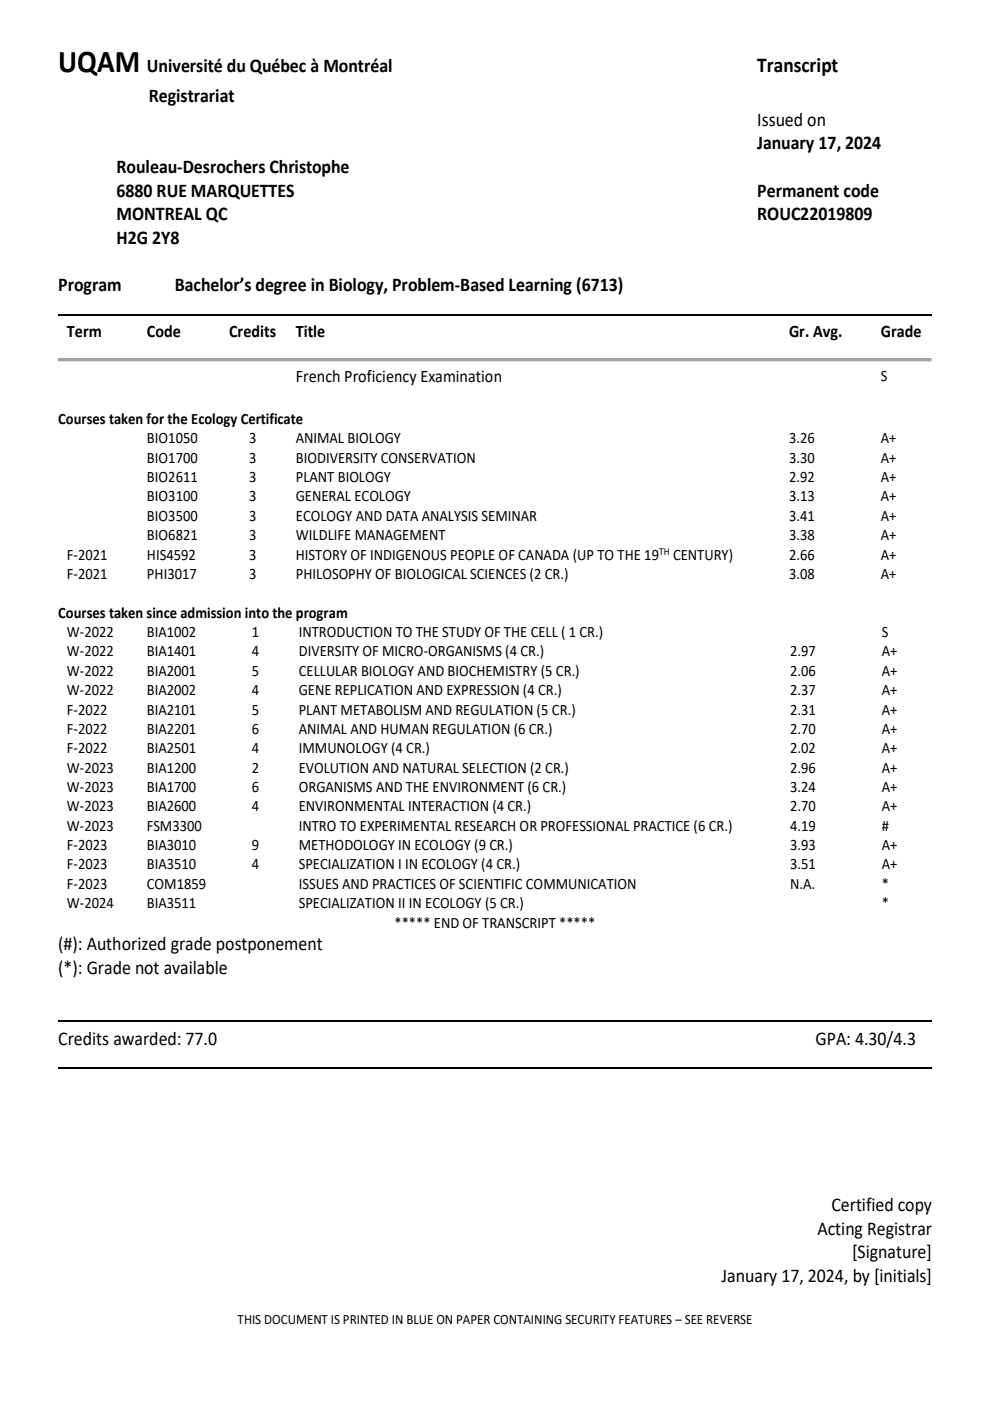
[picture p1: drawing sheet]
<svg xmlns="http://www.w3.org/2000/svg" width="210mm" height="297mm" viewBox="0 0 210 297" stroke-linecap="round" stroke-linejoin="round" font-family="sans-serif">
<defs><g id="words">
<text font-size="6.7" x="12.3" y="15.3">UQAM</text>
<text font-size="4.5" x="160.5" y="15.3">Transcript</text>
<g font-size="4.1">
<text x="31.2" y="15.3">Université du Québec à Montréal</text>
<text x="31.5" y="21.6">Registrariat</text>
<text x="160.5" y="26.6">Issued on</text>
<text x="160.5" y="31.7">January 17, 2024</text>
<text x="24.7" y="36.7">Rouleau-Desrochers Christophe</text>
<text x="24.7" y="41.7">6880 RUE MARQUETTES</text>
<text x="160.5" y="41.7">Permanent code</text>
<text x="24.7" y="46.7">MONTREAL QC</text>
<text x="160.5" y="46.7">ROUC22019809</text>
<text x="24.7" y="51.7">H2G 2Y8</text>
<text x="12.3" y="61.8">Program</text>
<text x="37" y="61.8">Bachelor’s degree in Biology, Problem-Based Learning (6713)</text>
<text x="12.3" y="201.5">(#): Authorized grade postponement</text>
<text x="12.3" y="206.5">(*): Grade not available</text>
<text x="12.3" y="221.6">Credits awarded: 77.0</text>
<text x="172.9" y="221.6">GPA: 4.30/4.3</text>
<text x="176.3" y="256.7">Certified copy</text>
<text x="173.3" y="261.8">Acting Registrar</text>
<text x="180.7" y="266.8">[Signature]</text>
<text x="153" y="271.8">January 17, 2024, by [initials]</text>
</g>
<g font-size="3.7">
<text x="14.2" y="71.5">Term</text>
<text x="31.2" y="71.5">Code</text>
<text x="48.6" y="71.5">Credits</text>
<text x="62.7" y="71.5">Title</text>
<text x="167.3" y="71.5">Gr. Avg.</text>
<text x="186.8" y="71.5">Grade</text>
<text x="62.7" y="81.1">French Proficiency Examination</text>
</g>
<g font-size="3.4">
<text x="186.8" y="80.7">S</text>
<text x="12.3" y="89.9">Courses taken for the Ecology Certificate</text>
<text x="31.2" y="94">BIO1050</text>
<text x="52.8" y="94">3</text>
<text x="62.7" y="94">ANIMAL BIOLOGY</text>
<text x="167.3" y="94">3.26</text>
<text x="186.8" y="94">A+</text>
<text x="31.2" y="98.1">BIO1700</text>
<text x="52.8" y="98.1">3</text>
<text x="62.7" y="98.1">BIODIVERSITY CONSERVATION</text>
<text x="167.3" y="98.1">3.30</text>
<text x="186.8" y="98.1">A+</text>
<text x="31.2" y="102.2">BIO2611</text>
<text x="31.2" y="106.3">BIO3100</text>
<text x="52.8" y="102.2">3</text>
<text x="52.8" y="106.3">3</text>
<text x="62.7" y="102.2">PLANT BIOLOGY</text>
<text x="62.7" y="106.3">GENERAL ECOLOGY</text>
<text x="167.3" y="102.2">2.92</text>
<text x="167.3" y="106.3">3.13</text>
<text x="186.8" y="102.2">A+</text>
<text x="186.8" y="106.3">A+</text>
<text x="31.2" y="110.4">BIO3500</text>
<text x="52.8" y="110.4">3</text>
<text x="62.7" y="110.4">ECOLOGY AND DATA ANALYSIS SEMINAR</text>
<text x="167.3" y="110.4">3.41</text>
<text x="186.8" y="110.4">A+</text>
<text x="14.2" y="118.6">F-2021</text>
<text x="31.2" y="114.5">BIO6821</text>
<text x="31.2" y="118.6">HIS4592</text>
<text x="52.8" y="114.5">3</text>
<text x="52.8" y="118.6">3</text>
<text x="62.7" y="114.5">WILDLIFE MANAGEMENT</text>
<text x="62.7" y="118.6">HISTORY OF INDIGENOUS PEOPLE OF CANADA (UP TO THE 19</text>
<text x="142.7" y="118.6">CENTURY)</text>
<text x="167.3" y="114.5">3.38</text>
<text x="167.3" y="118.6">2.66</text>
<text x="186.8" y="114.5">A+</text>
<text x="186.8" y="118.6">A+</text>
<text x="14.2" y="122.7">F-2021</text>
<text x="31.2" y="122.7">PHI3017</text>
<text x="52.8" y="122.7">3</text>
<text x="62.7" y="122.7">PHILOSOPHY OF BIOLOGICAL SCIENCES (2 CR.)</text>
<text x="167.3" y="122.7">3.08</text>
<text x="186.8" y="122.7">A+</text>
<text x="12.3" y="130.9">Courses taken since admission into the program</text>
<text x="14.2" y="135.1">W-2022</text>
<text x="31.1" y="135.1">BIA1002</text>
<text x="53.4" y="135.1">1</text>
<text x="63.3" y="135.1">INTRODUCTION TO THE STUDY OF THE CELL ( 1 CR.)</text>
<text x="187" y="135.1">S</text>
<text x="14.2" y="139.1">W-2022</text>
<text x="14.2" y="143.3">W-2022</text>
<text x="31.1" y="139.1">BIA1401</text>
<text x="31.1" y="143.3">BIA2001</text>
<text x="53.4" y="139.1">4</text>
<text x="53.4" y="143.3">5</text>
<text x="63.3" y="139.1">DIVERSITY OF MICRO-ORGANISMS (4 CR.)</text>
<text x="63.3" y="143.3">CELLULAR BIOLOGY AND BIOCHEMISTRY (5 CR.)</text>
<text x="167.5" y="139.1">2.97</text>
<text x="167.5" y="143.3">2.06</text>
<text x="187" y="139.1">A+</text>
<text x="187" y="143.3">A+</text>
<text x="14.2" y="147.4">W-2022</text>
<text x="31.1" y="147.4">BIA2002</text>
<text x="53.4" y="147.4">4</text>
<text x="63.3" y="147.4">GENE REPLICATION AND EXPRESSION (4 CR.)</text>
<text x="167.5" y="147.4">2.37</text>
<text x="187" y="147.4">A+</text>
<text x="14.2" y="151.5">F-2022</text>
<text x="14.2" y="155.6">F-2022</text>
<text x="31.1" y="151.5">BIA2101</text>
<text x="31.1" y="155.6">BIA2201</text>
<text x="53.4" y="151.5">5</text>
<text x="53.4" y="155.6">6</text>
<text x="63.3" y="151.5">PLANT METABOLISM AND REGULATION (5 CR.)</text>
<text x="63.3" y="155.6">ANIMAL AND HUMAN REGULATION (6 CR.)</text>
<text x="167.5" y="151.5">2.31</text>
<text x="167.5" y="155.6">2.70</text>
<text x="187" y="151.5">A+</text>
<text x="187" y="155.6">A+</text>
<text x="14.2" y="159.7">F-2022</text>
<text x="31.1" y="159.7">BIA2501</text>
<text x="53.4" y="159.7">4</text>
<text x="63.3" y="159.7">IMMUNOLOGY (4 CR.)</text>
<text x="167.5" y="159.7">2.02</text>
<text x="187" y="159.7">A+</text>
<text x="14.2" y="163.8">W-2023</text>
<text x="14.2" y="167.9">W-2023</text>
<text x="31.1" y="163.8">BIA1200</text>
<text x="31.1" y="167.9">BIA1700</text>
<text x="53.4" y="163.8">2</text>
<text x="53.4" y="167.9">6</text>
<text x="63.3" y="163.8">EVOLUTION AND NATURAL SELECTION (2 CR.)</text>
<text x="63.3" y="167.9">ORGANISMS AND THE ENVIRONMENT (6 CR.)</text>
<text x="167.5" y="163.8">2.96</text>
<text x="167.5" y="167.9">3.24</text>
<text x="187" y="163.8">A+</text>
<text x="187" y="167.9">A+</text>
<text x="14.2" y="172">W-2023</text>
<text x="31.1" y="172">BIA2600</text>
<text x="53.4" y="172">4</text>
<text x="63.3" y="172">ENVIRONMENTAL INTERACTION (4 CR.)</text>
<text x="167.5" y="172">2.70</text>
<text x="187" y="172">A+</text>
<text x="14.2" y="176.1">W-2023</text>
<text x="31.1" y="176.1">FSM3300</text>
<text x="63.3" y="176.1">INTRO TO EXPERIMENTAL RESEARCH OR PROFESSIONAL PRACTICE (6 CR.)</text>
<text x="167.5" y="176.1">4.19</text>
<text x="187" y="176.1">#</text>
<text x="14.2" y="180.3">F-2023</text>
<text x="14.2" y="184.3">F-2023</text>
<text x="31.1" y="180.3">BIA3010</text>
<text x="31.1" y="184.3">BIA3510</text>
<text x="53.4" y="180.3">9</text>
<text x="53.4" y="184.3">4</text>
<text x="63.3" y="180.3">METHODOLOGY IN ECOLOGY (9 CR.)</text>
<text x="63.3" y="184.3">SPECIALIZATION I IN ECOLOGY (4 CR.)</text>
<text x="167.5" y="180.3">3.93</text>
<text x="167.5" y="184.3">3.51</text>
<text x="187" y="180.3">A+</text>
<text x="187" y="184.3">A+</text>
<text x="14.2" y="188.5">F-2023</text>
<text x="31.1" y="188.5">COM1859</text>
<text x="63.3" y="188.5">ISSUES AND PRACTICES OF SCIENTIFIC COMMUNICATION</text>
<text x="167.5" y="188.5">N.A.</text>
<text x="187" y="188.5">*</text>
<text x="14.2" y="192.6">W-2024</text>
<text x="31.1" y="192.6">BIA3511</text>
<text x="63.3" y="192.6">SPECIALIZATION II IN ECOLOGY (5 CR.)</text>
<text x="83.6" y="196.7">***** END OF TRANSCRIPT *****</text>
<text x="187" y="192.6">*</text>
</g>
<text font-size="3" x="50.4" y="280.7">THIS DOCUMENT IS PRINTED IN BLUE ON PAPER CONTAINING SECURITY FEATURES – SEE REVERSE</text>
<text font-size="2.2" x="139.8" y="117.7">TH</text>
</g></defs>
<path d="M12.3 66.8h185.3" fill="none" stroke="#000" stroke-width=".36"/>
<g fill="#9f9f9f">
<path d="M12.3 76h185.3v.6h-185.3z" fill-rule="evenodd"/>
<path d="M12.3 76l.1 .1z" fill-rule="evenodd"/>
<path d="M12.3 76l.1 .1z" fill-rule="evenodd"/>
</g>
<path d="M12.4 76h185.1" fill="none" stroke="#9f9f9f" stroke-width=".21"/>
<path d="M197.5 76l.1 .1z" fill-rule="evenodd" fill="#e2e2e2"/>
<g fill="#9f9f9f">
<path d="M197.5 76l.1 .1z" fill-rule="evenodd"/>
<path d="M12.3 76.1l.1 .4z" fill-rule="evenodd"/>
</g>
<path d="M197.5 76.1l.1 .4z" fill-rule="evenodd" fill="#e2e2e2"/>
<path d="M12.3 76.5l.1 .1z" fill-rule="evenodd" fill="#9f9f9f"/>
<path d="M12.3 76.5l.1 .1z" fill-rule="evenodd" fill="#e2e2e2"/>
<path d="M12.4 76.5h185.1" fill="none" stroke="#e2e2e2" stroke-width=".21"/>
<g fill="#e2e2e2">
<path d="M197.5 76.5l.1 .1z" fill-rule="evenodd"/>
<path d="M197.5 76.5l.1 .1z" fill-rule="evenodd"/>
</g>
<path d="M12.3 216.5h185.3M12.3 226.5h185.3" fill="none" stroke="#000" stroke-width=".36"/>
<use href="#words"/>
</svg>
